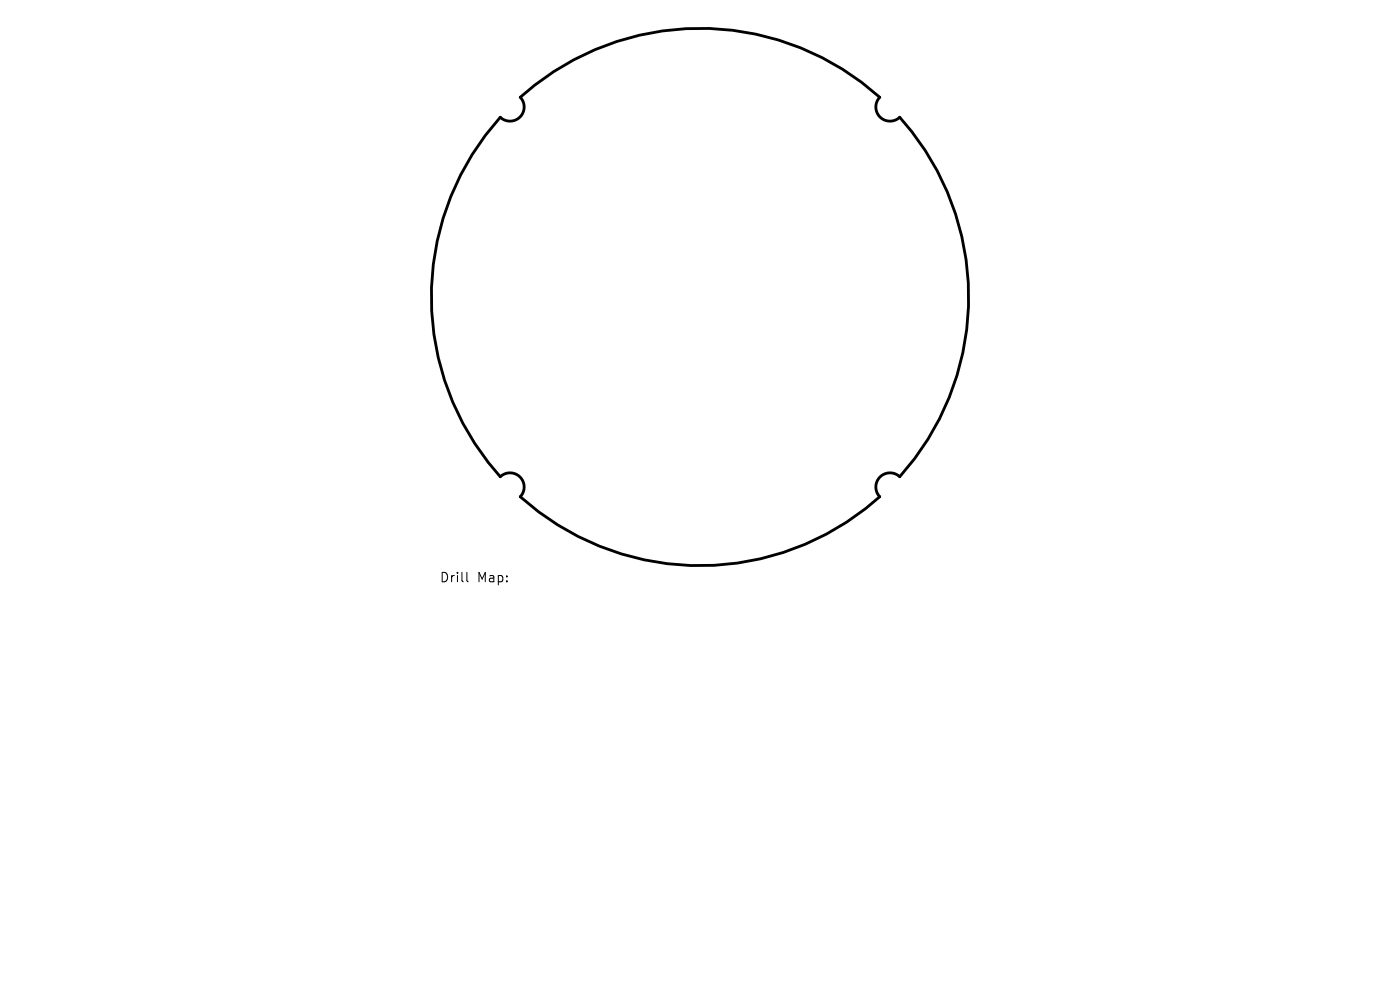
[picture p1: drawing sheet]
<svg xmlns="http://www.w3.org/2000/svg" width="297mm" height="210mm" viewBox="0 0 297 210" stroke-linecap="round" stroke-linejoin="round" font-family="sans-serif">
<defs><g id="words">
<g font-size="2.8">
<text x="93.2" y="123.8">Drill</text>
<text x="101.2" y="123.8">Map:</text>
</g>
</g></defs>
<path d="M110.4 20.6a57 57 0 0 1 76.2 0 3 3 0 0 0 .1 4.2 3 3 0 0 0 4.2 .1 57 57 0 0 1 0 76.2 3 3 0 0 0-4.2 .1 3 3 0 0 0-.1 4.2 57 57 0 0 1-76.2 0 3 3 0 0 0-.1-4.2 3 3 0 0 0-4.2-.1 57 57 0 0 1 0-76.2 3 3 0 0 0 4.2-.1 3 3 0 0 0 .1-4.2z" fill="none" stroke="#000" stroke-width=".6"/>
<path d="M99 121.4v1.7l.3 .3" fill="none" stroke="#000" stroke-width=".21"/>
<use href="#words"/>
</svg>
